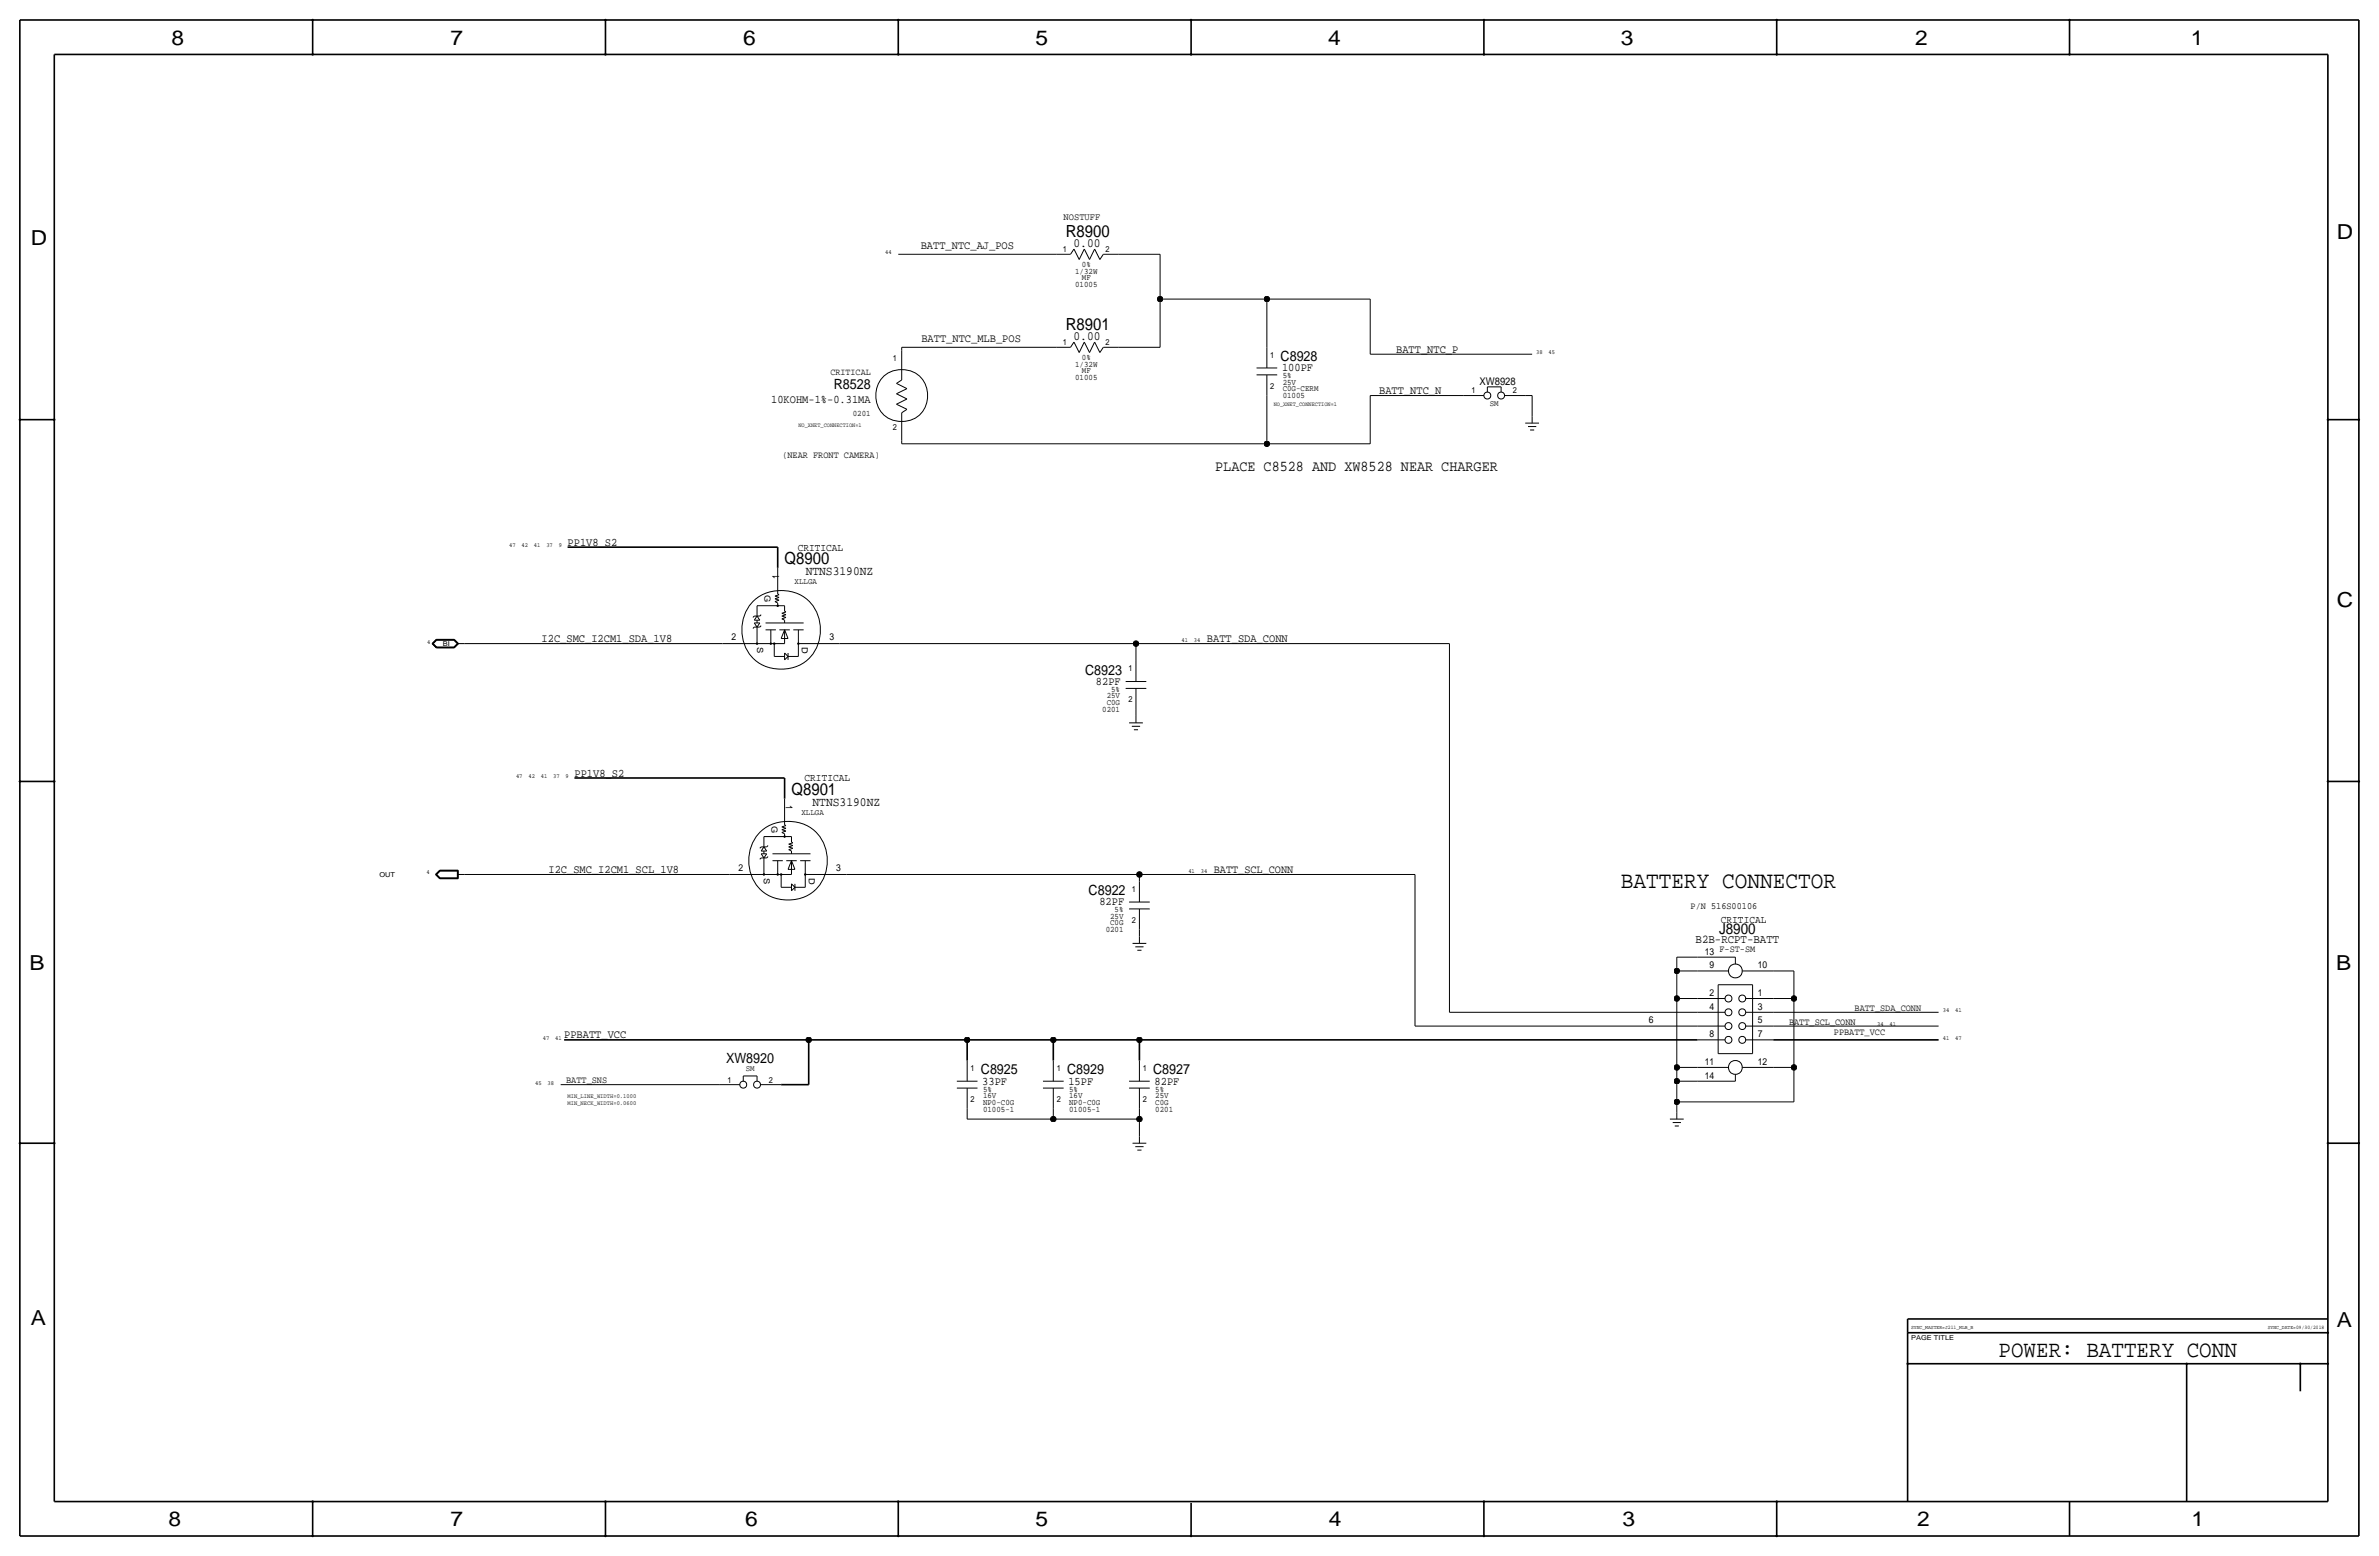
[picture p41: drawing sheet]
<svg xmlns="http://www.w3.org/2000/svg" width="877mm" height="574mm" viewBox="0 0 877 574" stroke-linecap="round" stroke-linejoin="round" font-family="sans-serif">
<defs><g id="words">
<text font-size="8.7" x="597.6" y="327.4">BATTERY CONNECTOR</text>
<text font-size="8.6" x="736.8" y="500.1">POWER: BATTERY CONN</text>
<g font-size="7.6">
<text x="63.2" y="16.5">8</text>
<text x="166.1" y="16.5">7</text>
<text x="274" y="16.5">6</text>
<text x="381.7" y="16.5">5</text>
<text x="489.7" y="16.5">4</text>
<text x="597.6" y="16.5">3</text>
<text x="706.1" y="16.5">2</text>
<text x="807.7" y="16.5">1</text>
<text x="861.5" y="88.1">D</text>
<text x="11.4" y="90.4">D</text>
<text x="861.5" y="223.8">C</text>
<text x="10.8" y="357.6">B</text>
<text x="861.3" y="357.4">B</text>
<text x="11.3" y="488.4">A</text>
<text x="861.5" y="489.2">A</text>
<text x="62.2" y="562.6">8</text>
<text x="166" y="562.6">7</text>
<text x="274.8" y="562.6">6</text>
<text x="381.7" y="562.6">5</text>
<text x="489.9" y="562.6">4</text>
<text x="598.1" y="562.6">3</text>
<text x="706.8" y="562.6">2</text>
<text x="807.9" y="562.6">1</text>
</g>
<g font-size="6.2">
<text x="392.9" y="87.4">R8900</text>
<text x="392.9" y="121.7">R8901</text>
<text x="289.3" y="208">Q8900</text>
<text x="291.8" y="293.1">Q8901</text>
</g>
<g font-size="5.6">
<text x="448" y="173.7">PLACE C8528 AND XW8528 NEAR CHARGER</text>
<text x="633.8" y="344.4">J8900</text>
</g>
<g font-size="5.2">
<text x="472.1" y="133.1">C8928</text>
<text x="307.4" y="143.3">R8528</text>
<text x="400.1" y="248.7">C8923</text>
<text x="401.4" y="329.9">C8922</text>
<text x="267.7" y="391.9">XW8920</text>
<text x="361.6" y="396">C8925</text>
<text x="393.4" y="396">C8929</text>
<text x="425.1" y="396">C8927</text>
</g>
<g font-size="4.7">
<text x="395.8" y="90.9">0.00</text>
<text x="395.8" y="125.2">0.00</text>
<text x="297" y="212.1">NTNS3190NZ</text>
<text x="299.6" y="297.2">NTNS3190NZ</text>
</g>
<text font-size="4.4" x="625.1" y="347.5">B2B-RCPT-BATT</text>
<g font-size="4.3">
<text x="339.4" y="92">BATT_NTC_AJ_POS</text>
<text x="339.7" y="126.2">BATT_NTC_MLB_POS</text>
<text x="514.7" y="130">BATT_NTC_P</text>
<text x="472.6" y="136.9">100PF</text>
<text x="284.3" y="148.6">10KOHM-1%-0.31MA</text>
<text x="508.5" y="145.3">BATT_NTC_N</text>
<text x="209.2" y="201.2">PP1V8_S2</text>
<text x="199.7" y="236.7">I2C_SMC_I2CM1_SDA_1V8</text>
<text x="445" y="236.7">BATT_SDA_CONN</text>
<text x="404" y="252.5">82PF</text>
<text x="211.8" y="286.3">PP1V8_S2</text>
<text x="202.2" y="321.8">I2C_SMC_I2CM1_SCL_1V8</text>
<text x="405.3" y="333.8">82PF</text>
<text x="208" y="382.8">PPBATT_VCC</text>
<text x="362.2" y="399.8">33PF</text>
<text x="393.9" y="399.8">15PF</text>
<text x="425.7" y="399.8">82PF</text>
</g>
<text font-size="4.2" x="447.5" y="321.8">BATT_SCL_CONN</text>
<g font-size="3.9">
<text x="545.5" y="141.7">XW8928</text>
<text x="294.1" y="202.9">CRITICAL</text>
<text x="296.6" y="288">CRITICAL</text>
<text x="634.5" y="340.1">CRITICAL</text>
</g>
<text font-size="3.6" x="392.1" y="81">NOSTUFF</text>
<g font-size="3.5">
<text x="306.2" y="138.2">CRITICAL</text>
<text x="288.4" y="168.7">(NEAR FRONT CAMERA)</text>
<text x="287.2" y="213.4" transform="rotate(-90 287.2 213.4)">1</text>
<text x="269.7" y="236">2</text>
<text x="305.8" y="236">3</text>
<text x="289.8" y="296.7" transform="rotate(90 289.8 296.7)">1</text>
<text x="272.3" y="321.1">2</text>
<text x="308.3" y="321.1">3</text>
<text x="623.3" y="335">P/N 516S00106</text>
<text x="628.5" y="351.8">13 F-ST-SM</text>
<text x="630.2" y="356.9">9</text>
<text x="648.1" y="356.9">10</text>
<text x="630.2" y="367.1">2</text>
<text x="648.1" y="367.1">1</text>
<text x="607.8" y="377.2">6</text>
<text x="630.2" y="372.2">4</text>
<text x="648.1" y="377.2">5</text>
<text x="648.1" y="372.2">3</text>
<text x="659.6" y="377.7">BATT_SCL_CONN</text>
<text x="683.7" y="372.6">BATT_SDA_CONN</text>
<text x="630.2" y="382.3">8</text>
<text x="648.1" y="382.3">7</text>
<text x="676.1" y="381.5">PPBATT_VCC</text>
<text x="628.5" y="392.5">11</text>
<text x="648.1" y="392.5">12</text>
<text x="208.7" y="399.3">BATT_SNS</text>
<text x="628.5" y="397.6">14</text>
</g>
<g font-size="3.1">
<text x="391.9" y="93">1</text>
<text x="407.6" y="93">2</text>
<text x="396.4" y="100.8">1/32W</text>
<text x="398.9" y="98.3">0%</text>
<text x="396.4" y="105.9">01005</text>
<text x="398.9" y="103.4">MF</text>
<text x="391.9" y="127.3">1</text>
<text x="407.6" y="127.3">2</text>
<text x="468.3" y="131.8">1</text>
<text x="329.1" y="133.1">1</text>
<text x="396.4" y="135.1">1/32W</text>
<text x="398.9" y="137.7">MF</text>
<text x="398.9" y="132.6">0%</text>
<text x="396.4" y="140.2">01005</text>
<text x="468.3" y="143.3">2</text>
<text x="472.9" y="141.7">25V</text>
<text x="472.9" y="139.4">5%</text>
<text x="472.9" y="144.3">C0G-CERM</text>
<text x="472.9" y="146.8">01005</text>
<text x="542.5" y="145">1</text>
<text x="549.2" y="149.6">SM</text>
<text x="557.7" y="145">2</text>
<text x="314.4" y="153.4">0201</text>
<text x="329.1" y="158.5">2</text>
<text x="292.9" y="215.1">XLLGA</text>
<text x="281.9" y="219.4" transform="rotate(90 281.9 219.4)">G</text>
<text x="279.1" y="238.6" transform="rotate(90 279.1 238.6)">S</text>
<text x="295.6" y="238.5" transform="rotate(90 295.6 238.5)">D</text>
<text x="416" y="247.4">1</text>
<text x="408" y="257.3">25V</text>
<text x="409.7" y="255">5%</text>
<text x="406.4" y="262.4">0201</text>
<text x="408" y="259.8">C0G</text>
<text x="416" y="258.8">2</text>
<text x="284.4" y="304.5" transform="rotate(90 284.4 304.5)">G</text>
<text x="295.5" y="300.2">XLLGA</text>
<text x="281.6" y="323.7" transform="rotate(90 281.6 323.7)">S</text>
<text x="298.1" y="323.6" transform="rotate(90 298.1 323.6)">D</text>
<text x="417.3" y="328.7">1</text>
<text x="409.3" y="341.1">C0G</text>
<text x="409.3" y="338.6">25V</text>
<text x="410.9" y="336.3">5%</text>
<text x="417.3" y="340.1">2</text>
<text x="407.6" y="343.7">0201</text>
<text x="274.9" y="394.7">SM</text>
<text x="357.8" y="394.7">1</text>
<text x="389.6" y="394.7">1</text>
<text x="421.3" y="394.7">1</text>
<text x="268.2" y="399">1</text>
<text x="283.4" y="399">2</text>
<text x="357.8" y="406.1">2</text>
<text x="362.4" y="404.6">16V</text>
<text x="362.4" y="402.3">5%</text>
<text x="362.4" y="407.2">NP0-C0G</text>
<text x="389.6" y="406.1">2</text>
<text x="394.2" y="404.6">16V</text>
<text x="394.2" y="402.3">5%</text>
<text x="394.2" y="407.2">NP0-C0G</text>
<text x="421.3" y="406.1">2</text>
<text x="425.9" y="404.6">25V</text>
<text x="425.9" y="407.2">C0G</text>
<text x="425.9" y="402.3">5%</text>
<text x="362.4" y="409.7">01005-1</text>
<text x="394.2" y="409.7">01005-1</text>
<text x="425.9" y="409.7">0201</text>
</g>
<g font-size="2.5">
<text x="163.2" y="238">BI</text>
<text x="139.9" y="323.1">OUT</text>
<text x="704.5" y="493.8">PAGE TITLE</text>
</g>
<g font-size="2.3">
<text x="326.3" y="93.7">44</text>
<text x="566.4" y="130.6">38</text>
<text x="570.9" y="130.6">45</text>
<text x="187.7" y="201.7">47</text>
<text x="192.3" y="201.7">42</text>
<text x="196.8" y="201.7">41</text>
<text x="201.4" y="201.7">37</text>
<text x="206" y="201.7">9</text>
<text x="157.5" y="237.2">4</text>
<text x="435.6" y="236.7">41</text>
<text x="440.1" y="236.7">34</text>
<text x="190.2" y="286.8">47</text>
<text x="194.8" y="286.8">42</text>
<text x="199.4" y="286.8">41</text>
<text x="204" y="286.8">37</text>
<text x="208.5" y="286.8">9</text>
<text x="157.3" y="322.3">4</text>
<text x="438.1" y="321.8">41</text>
<text x="442.7" y="321.8">34</text>
<text x="716.2" y="373.1">34</text>
<text x="720.8" y="373.1">41</text>
<text x="200.1" y="383.3">47</text>
<text x="204.7" y="383.3">41</text>
<text x="692.1" y="378.2">34</text>
<text x="696.7" y="378.2">41</text>
<text x="716.2" y="383.3">41</text>
<text x="720.8" y="383.3">47</text>
<text x="197.3" y="399.8">45</text>
<text x="201.9" y="399.8">38</text>
<text x="209.2" y="407.4">MIN_NECK_WIDTH=0.0600</text>
<text x="209.2" y="404.9">MIN_LINE_WIDTH=0.1000</text>
</g>
<g font-size="2.2">
<text x="469.6" y="149.6">NO_XNET_CONNECTION=1</text>
<text x="294.3" y="157.2">NO_XNET_CONNECTION=1</text>
</g>
<g font-size="2">
<text x="704.5" y="490">SYNC_MASTER=J211_MLB_B</text>
<text x="836" y="490">SYNC_DATE=09/30/2018</text>
</g>
</g></defs>
<g fill="none" stroke="#000" stroke-width=".6" stroke-linecap="butt">
<path d="M7.3 7.4v558.8zM7.3 7.4h862.3zM115.3 7.4v12.7zM223.2 7.4v12.7zM331.2 7.4v12.7zM439.1 7.4v12.7zM547.1 7.4v12.7zM655 7.4v12.7zM763 7.4v12.7zM869.6 7.4v558.8zM20 20.1v533.4zM20 20.1h838.2z"/>
<path d="M858.2 20.1v533.4zM7.3 154.7h12.7zM858.2 154.7h11.4zM209.2 201.7h77.5zM286.7 201.7v7.6zM7.3 288h12.7zM211.8 286.8h77.5zM289.3 286.8v7.6zM858.2 288h11.4zM208 383.3h90.1zM288 399.8h10.1zM298.1 383.3v16.5z"/>
<path d="M298.1 383.3h58.5zM356.6 383.3h31.7zM356.6 383.3v7.6zM388.3 383.3h31.8zM388.3 383.3v7.6zM420.1 383.3h205.7zM420.1 383.3v7.6zM653.7 383.3h61zM7.3 421.4h12.7zM858.2 421.4h11.4zM703.3 491.2h154.9zM703.3 486.2v5z"/>
<path d="M703.3 486.2h154.9zM703.3 491.2v62.3zM703.3 502.7h154.9zM806.1 502.7v50.8zM848.1 502.7v10.1zM20 553.5h838.2zM115.3 553.5v12.7zM223.2 553.5v12.7zM331.2 553.5v12.7zM439.1 554v12.2zM547.1 553.5v12.7zM655 553.5v12.7z"/>
<path d="M763 553.5v12.7zM7.3 566.2h862.3z"/>
</g>
<g fill="none" stroke="#000" stroke-width=".37">
<path d="M331.2 93.7h58.4zM389.6 93.7h5.1zM395.9 91.8l2 3.9zM395.9 91.8l-1.2 1.9zM399.7 91.8l-1.8 3.9zM399.7 91.8l2 3.9zM403.6 91.8l-1.9 3.9zM403.6 91.8l1.9 3.9zM406.8 93.7h5.6zM406.8 93.7l-1.3 2zM412.4 93.7h15.3zM427.7 93.7v16.5z"/>
<path d="M427.7 110.2h39.4zM427.7 110.2v17.8zM467.1 110.2h38.1zM467.1 110.2v17.8zM505.2 110.2v20.4zM332.4 128h57.2zM332.4 128v1.3zM332.4 129.3v10.8zM389.6 128h5.1zM395.9 126.1l2 3.8zM395.9 126.1l-1.2 1.9zM399.7 126.1l-1.8 3.8z"/>
<path d="M399.7 126.1l2 3.8zM403.6 126.1l-1.9 3.8zM403.6 126.1l1.9 3.8zM406.8 128h5.6zM406.8 128l-1.3 1.9zM412.4 128h15.3zM463.2 138.2h7.7zM463.2 135.6h7.7zM467.1 128v7.6zM467.1 138.2v7.6zM505.2 130.6h59.6zM330.5 149l3.9-1.9z"/>
<path d="M330.5 145.1l3.9-1.8zM330.5 141.3l1.9-1.2zM330.5 149l3.9 1.9zM330.5 141.3l3.9 2zM330.5 145.1l3.9 2zM332.4 152.1l2-1.2zM332.4 152.1v10.2zM467.1 145.8v17.8zM505.2 145.8v17.8zM505.2 145.8h34.2zM539.4 145.8h7.7zM548.3 142.6v1.9z"/>
<path d="M548.3 142.6h5.1zM553.4 142.6v1.9zM554.7 145.8h7.6zM562.3 145.8h2.5zM562.3 156h5.1zM563.3 157.2h3.1zM564.1 158.5h1.5zM564.8 145.8v7.6zM564.8 153.4v2.6zM332.4 162.3v1.3zM332.4 163.6h134.7zM467.1 163.6h38.1z"/>
<path d="M285.7 219.7l1.5-.5zM285.7 219.7l1.5 .5zM286.7 209.3v9.6zM286.7 218.9l.5 .3zM159.3 237.2l1.5 1.6zM159.3 237.2l1.5-1.5zM159.4 237.2l1.5 1.5zM159.4 237.2l1.5-1.4zM159.6 237.2l1.3-1.3zM159.6 237.2l1.3 1.4zM159.7 237.2l1.3-1.2zM159.7 237.2l1.3 1.3z"/>
<path d="M160.8 235.7h6.7zM160.8 238.8h6.7zM160.9 238.7h6.5zM160.9 235.8h6.5zM160.9 235.9h6.5zM160.9 238.6h6.5zM161 238.5h6.3zM161 236h6.3zM167.3 238.5l1.3-1.3zM167.3 236l1.3 1.2zM167.4 238.6l1.4-1.4zM167.4 235.9l1.4 1.3z"/>
<path d="M167.4 235.8l1.5 1.4zM167.4 238.7l1.5-1.5zM167.5 235.7l1.6 1.5zM167.5 238.8l1.6-1.6zM168.6 237.2h2.5zM171.1 237.2h95.3zM266.4 237.2h22.9zM277.1 222.2a15.1 15.1 0 0 1 22.8 1.4 15 15 0 0 1-5.6 21.8 14.8 14.8 0 0 1-19.2-6.3 15.6 15.6 0 0 1 2-16.9zM278.1 231.1l-.5 .5zM278.1 227.1l-.5 .5zM278.1 229.6h2zM278.1 229.6l1 1.5z"/>
<path d="M278.1 228.6h2zM278.1 231.1h2zM278.1 227.1h2zM279.1 227.1l-1 1.5zM279.1 231.1v6.1zM279.1 228.6v1zM279.1 223.3h10.2zM279.1 223.3v3.8zM279.1 227.1l1 1.5zM280.1 231.1l.5-.5zM280.1 227.1l.5-.5zM280.1 229.6l-1 1.5z"/>
<path d="M282.2 229.6h14.1zM282.2 232.2h3.9zM284.2 232.2v5zM285.4 237.2v4.8zM285.7 220.7l1.5-.5zM285.7 221.7l1.5-.5zM285.7 221.7l1 .6zM285.7 220.7l1.5 .5zM286.7 222.3v1zM287.3 232.2h3.9zM288 235.4h2.5zM288.2 228.1l1.1 .5z"/>
<path d="M288.2 227.1l1.6 .5zM288.2 226.1l1.6 .5zM288.2 228.1l1.6-.5zM288.2 227.1l1.6-.5zM288.2 226.1l1.6-.5zM289.3 232.2l1.2 3.2zM289.3 232.2v5zM289.3 232.2l-1.3 3.2zM289.3 228.6v1zM289.3 223.3v2zM289.3 225.3l.5 .3zM292.5 232.2h3.8z"/>
<path d="M294.3 237.2h15.3zM294.3 232.2v9.8zM309.6 237.2h109.2zM418.8 237.2h115.6zM418.8 237.2v6.4zM534.4 237.2v135.9zM285.4 242h3.9zM289.3 240.7l1.2 1.3zM289.3 240.7v2.5zM290.5 242l-1.2 1.2zM290.5 242h3.8zM290.5 240.7v2.5z"/>
<path d="M415 251.2h7.6zM415 253.7h7.6zM418.8 243.6v7.6zM418.8 253.7v7.7zM416.3 266.4h5zM417.3 267.7h3zM418 269h1.6zM418.8 261.4v2.5zM418.8 263.9v2.5zM289.3 294.4v9.6zM279.7 307.3a15.1 15.1 0 0 1 22.8 1.4 15 15 0 0 1-5.6 21.8 14.8 14.8 0 0 1-19.2-6.3 15.6 15.6 0 0 1 2-16.9zM280.6 316.2l-.5 .5z"/>
<path d="M280.6 312.2l-.5 .5zM280.6 314.7h2.1zM280.6 314.7l1 1.5zM280.6 313.7h2.1zM280.6 316.2h2.1zM280.6 312.2h2.1zM281.6 312.2l-1 1.5zM281.6 316.2v6.1zM281.6 313.7v1zM281.6 308.4h10.2zM281.6 308.4v3.8zM281.6 312.2l1.1 1.5z"/>
<path d="M282.7 316.2l.5-.5zM282.7 312.2l.5-.5zM282.7 314.7l-1.1 1.5zM284.8 317.2h3.8zM284.8 314.7h14zM286.7 317.2v5.1zM288.2 306.8l1.1 .5zM288.2 304.8l1.6 .5zM288.2 305.8l1.6 .5zM288.2 304.8l1.6-.5zM288.2 305.8l1.6-.5zM288.2 306.8l1.6-.5z"/>
<path d="M289.3 307.3v1.1zM289.3 304l.5 .3zM289.9 317.2h3.8zM290.8 313.2l1.5-.5zM290.8 312.2l1.5-.5zM290.8 311.2l1.5-.6zM290.8 313.2l1 .5zM290.8 312.2l1.5 .5zM290.8 311.2l1.5 .5zM291.8 317.2l1.3 3.2zM291.8 317.2v5.1zM291.8 317.2l-1.3 3.2z"/>
<path d="M291.8 313.7v1zM291.8 308.4v2zM291.8 310.4l.5 .2zM295 317.2h3.8zM296.9 317.2v9.9zM160.5 322.3l1.6 1.6zM160.5 322.3l1.6-1.5zM160.7 322.3l1.5 1.5zM160.8 322.3l1.4 1.4zM161 322.3l1.3-1.2zM161 322.3l1.3 1.3zM162.1 323.9h6.8z"/>
<path d="M162.1 320.8h6.8zM162.2 320.9l-1.5 1.4zM162.2 323.8h6.6zM162.2 320.9h6.6zM162.2 321l-1.4 1.3zM162.2 321h6.5zM162.2 323.7h6.5zM162.3 321.1h6.3zM162.3 323.6h6.3zM168.6 322.3h2.5zM168.6 321.1v2.5zM168.7 321v2.7z"/>
<path d="M168.8 320.9v2.9zM168.9 320.8v3.1zM171.1 322.3h97.8zM268.9 322.3h22.9zM288 327.1h3.8zM288 322.3v4.8zM290.5 320.4h2.6zM291.8 325.8l1.3 1.3zM291.8 325.8v2.5zM293.1 327.1l-1.3 1.2zM293.1 327.1h3.8zM293.1 325.8v2.5z"/>
<path d="M296.9 322.3h15.2zM312.1 322.3h108zM416.3 335h7.6zM416.3 332.5h7.6zM420.1 322.3h101.6zM420.1 322.3v2.6zM420.1 324.9v7.6zM420.1 335v7.6zM521.7 322.3v55.9zM417.5 347.7h5.1zM418.5 349h3.1zM419.3 350.3h1.5z"/>
<path d="M420.1 342.6v2.6zM420.1 345.2v2.5zM618.2 357.9v10.1zM618.2 357.9h7.6zM618.2 352.8v5.1zM618.2 352.8h7.6zM625.8 352.8h14zM625.8 357.9h11.4zM639.8 352.8v2.5zM642.3 357.9h11.4zM653.7 357.9h7.7zM661.4 357.9v10.1z"/>
<path d="M521.7 378.2h104.1zM534.4 373.1h91.4zM618.2 368h7.6zM618.2 368v25.4zM625.8 373.1h10.2zM625.8 378.2h10.2zM625.8 368h10.2zM633.4 363h12.7zM633.4 363v25.4zM643.6 368h10.1zM643.6 373.1h10.1zM643.6 378.2h10.1z"/>
<path d="M646.1 363v25.4zM653.7 368h7.7zM653.7 373.1h61zM653.7 378.2h61zM661.4 368v25.4zM206.7 399.8h58.4zM265.1 399.8h7.6zM274 396.6h5.1zM274 396.6v1.9zM279.1 396.6v1.9zM280.4 399.8h7.6zM352.8 398.5h7.6z"/>
<path d="M356.6 390.9v7.6zM384.5 398.5h7.6zM388.3 390.9v7.6zM416.3 398.5h7.6zM420.1 390.9v7.6zM618.2 398.5v7.6zM618.2 398.5h7.6zM618.2 393.4v5.1zM618.2 393.4h7.6zM625.8 398.5h14zM625.8 393.4h11.4zM625.8 383.3h10.2z"/>
<path d="M633.4 388.4h12.7zM639.8 396v2.5zM642.3 393.4h11.4zM643.6 383.3h10.1zM653.7 393.4h7.7zM661.4 393.4v12.7zM352.8 401.1h7.6zM356.6 412.5h31.7zM356.6 408.7v3.8zM356.6 401.1v7.6zM384.5 401.1h7.6zM388.3 412.5h31.8z"/>
<path d="M388.3 408.7v3.8zM388.3 401.1v7.6zM416.3 401.1h7.6zM420.1 412.5v6.3zM420.1 408.7v3.8zM420.1 418.8v2.6zM420.1 401.1v7.6zM615.6 412.5h5.1zM616.7 413.8h3zM617.4 415h1.5zM618.2 406.1v3.9zM618.2 410v2.5z"/>
<path d="M618.2 406.1h43.2zM417.5 421.4h5.1zM418.5 422.7h3.1zM419.3 423.9h1.5z"/>
<circle cx="332.4" cy="145.9" r="9.6"/>
<circle cx="548.3" cy="145.8" r="1.28"/>
<circle cx="553.4" cy="145.8" r="1.28"/>
<circle cx="639.8" cy="357.9" r="2.56"/>
<circle cx="637.2" cy="373.1" r="1.28"/>
<circle cx="637.2" cy="378.2" r="1.28"/>
<circle cx="637.2" cy="368.1" r="1.28"/>
<circle cx="642.3" cy="373.1" r="1.28"/>
<circle cx="642.3" cy="378.2" r="1.28"/>
<circle cx="642.3" cy="368.1" r="1.28"/>
<circle cx="274" cy="399.8" r="1.28"/>
<circle cx="279.1" cy="399.8" r="1.28"/>
<circle cx="637.2" cy="383.3" r="1.28"/>
<circle cx="639.8" cy="393.5" r="2.56"/>
<circle cx="642.3" cy="383.3" r="1.28"/>
</g>
<g fill="#000" stroke="#000" stroke-width=".37">
<path d="M115.1 7.2h.4v.3h-.4zM115.1 19.9h.4v.3h-.4zM223 7.2h.4v.3h-.4zM223 19.9h.4v.3h-.4zM331 19.9h.4v.3h-.4zM331 7.2h.4v.3h-.4zM438.9 7.2h.4v.3h-.4zM438.9 19.9h.4v.3h-.4zM546.9 7.2h.4v.3h-.4zM546.9 19.9h.4v.3h-.4zM654.8 19.9h.4v.3h-.4zM654.8 7.2h.4v.3h-.4z"/>
<path d="M762.8 19.9h.4v.3h-.4zM762.8 7.2h.4v.3h-.4zM7.1 154.5h.4v.4h-.4zM19.8 154.5h.4v.4h-.4zM858 154.5h.4v.4h-.4zM869.5 154.5h.3v.4h-.3zM278.9 237.1h.4v.3h-.4zM284 237.1h.4v.3h-.4zM285.3 237.1h.3v.3h-.3zM286.5 223.1h.4v.3h-.4zM294.1 237.1h.4v.3h-.4zM7.1 287.9h.4v.3h-.4z"/>
<path d="M19.8 287.9h.4v.3h-.4zM858 287.9h.4v.3h-.4zM869.5 287.9h.3v.3h-.3zM289.1 308.2h.3v.3h-.3zM281.4 322.2h.4v.3h-.4zM286.5 322.2h.4v.3h-.4zM287.8 322.2h.4v.3h-.4zM296.7 322.2h.4v.3h-.4zM7.1 421.2h.4v.4h-.4zM19.8 421.2h.4v.4h-.4zM858 421.2h.4v.4h-.4zM869.5 421.2h.3v.4h-.3z"/>
<path d="M858 491.1h.4v.3h-.4zM703.1 502.5h.4v.3h-.4zM806 502.5h.3v.3h-.3zM847.9 502.5h.3v.3h-.3zM858 502.5h.4v.3h-.4zM115.1 553.3h.4v.3h-.4zM223 553.3h.4v.3h-.4zM331 553.3h.4v.3h-.4zM546.9 553.3h.4v.3h-.4zM654.8 553.3h.4v.3h-.4zM115.1 566h.4v.3h-.4zM223 566h.4v.3h-.4z"/>
<path d="M331 566h.4v.3h-.4zM438.9 566h.4v.3h-.4zM546.9 566h.4v.3h-.4zM654.8 566h.4v.3h-.4z"/>
<circle cx="427.7" cy="110.2" r="1.02"/>
<circle cx="467.1" cy="110.2" r="1.02"/>
<circle cx="467.1" cy="163.6" r="1.02"/>
<circle cx="418.8" cy="237.2" r="1.02"/>
<circle cx="420.1" cy="322.3" r="1.02"/>
<circle cx="618.2" cy="357.9" r="1.02"/>
<circle cx="618.2" cy="368" r="1.02"/>
<circle cx="661.4" cy="368" r="1.02"/>
<circle cx="298.1" cy="383.3" r="1.02"/>
<circle cx="356.6" cy="383.3" r="1.02"/>
<circle cx="388.3" cy="383.3" r="1.02"/>
<circle cx="420.1" cy="383.3" r="1.02"/>
<circle cx="618.2" cy="393.4" r="1.02"/>
<circle cx="618.2" cy="398.5" r="1.02"/>
<circle cx="661.4" cy="393.4" r="1.02"/>
<circle cx="388.3" cy="412.5" r="1.02"/>
<circle cx="420.1" cy="412.5" r="1.02"/>
<circle cx="618.2" cy="406.1" r="1.02"/>
</g>
<use href="#words"/>
</svg>
